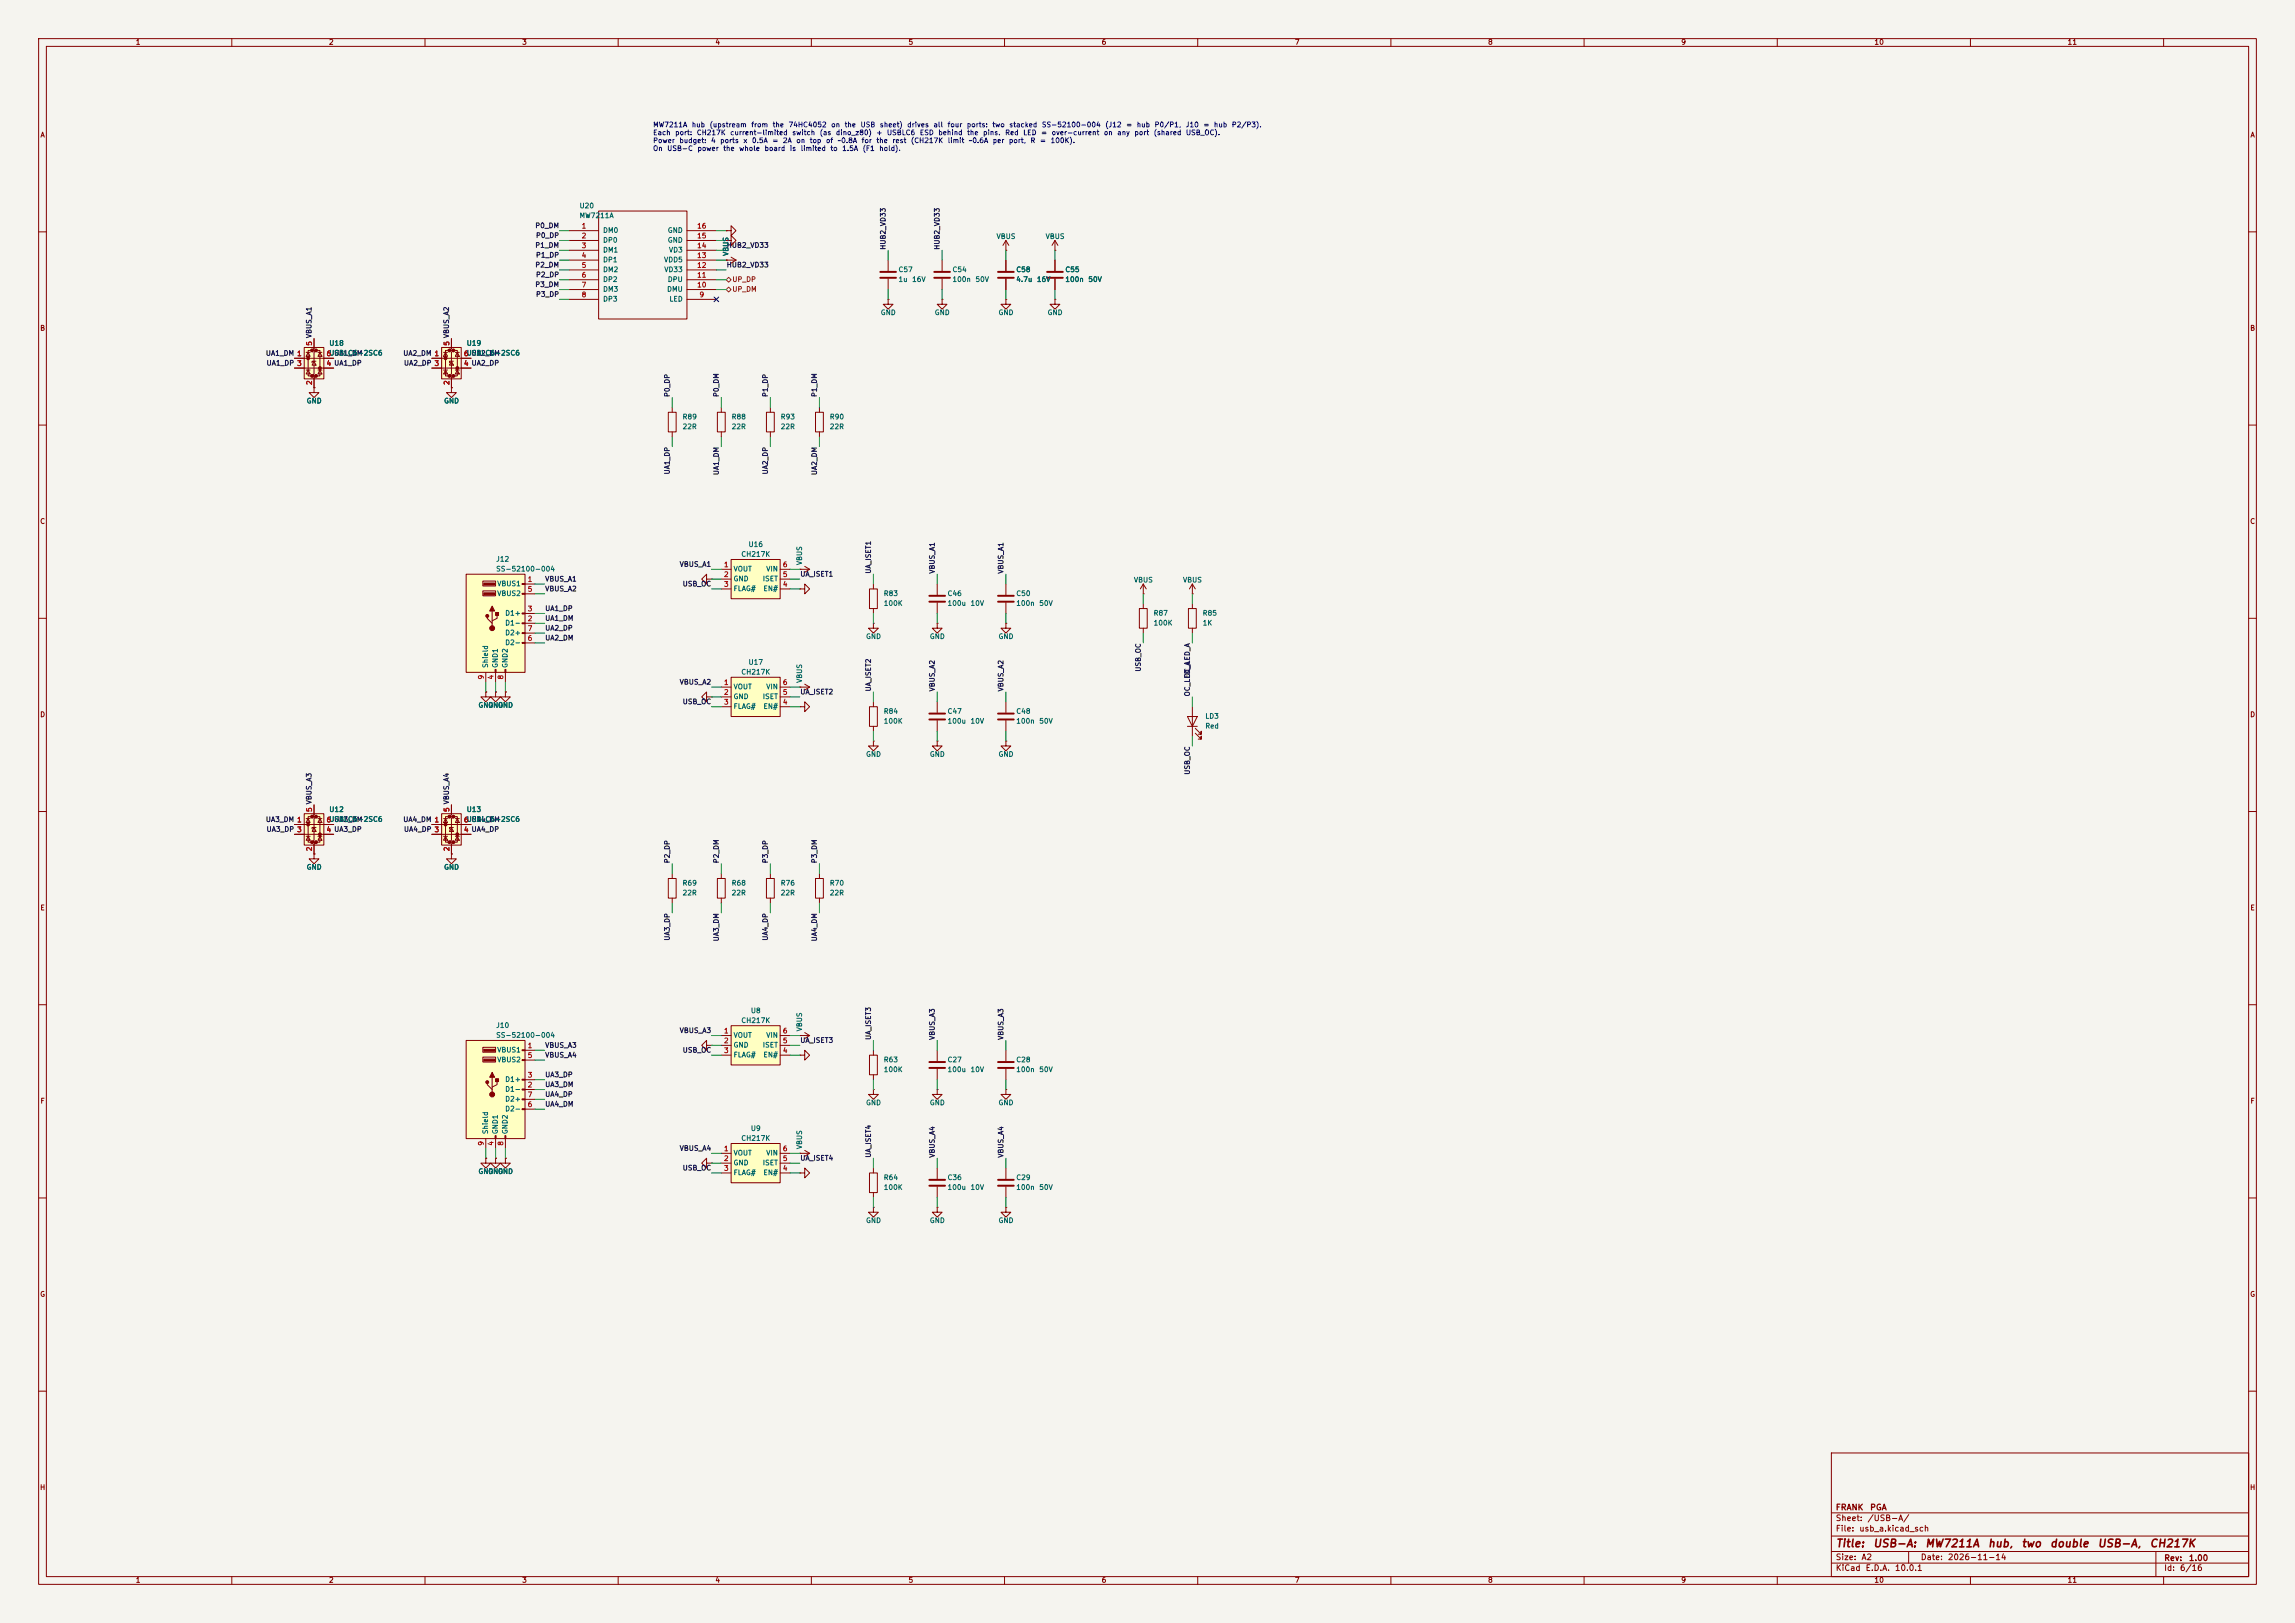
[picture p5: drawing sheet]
<svg xmlns="http://www.w3.org/2000/svg" width="594mm" height="420mm" viewBox="0 0 594 420" stroke-linecap="round" stroke-linejoin="round" font-family="sans-serif">
<defs><g id="words">
<g font-size="2" fill="#840000">
<text x="475" y="400.9">Title:</text>
<text x="484.7" y="400.9">USB-A:</text>
<text x="498.1" y="400.9">MW7211A</text>
<text x="514.4" y="400.9">hub,</text>
<text x="523.1" y="400.9">two</text>
<text x="530.4" y="400.9">double</text>
<text x="542.8" y="400.9">USB-A,</text>
<text x="556.2" y="400.9">CH217K</text>
</g>
<g font-size="1.5" fill="#840000">
<text x="475" y="394">Sheet:</text>
<text x="475" y="391.2">FRANK</text>
<text x="483.2" y="394">/USB-A/</text>
<text x="483.9" y="391.2">PGA</text>
<text x="475" y="396.7">File:</text>
<text x="481.1" y="396.7">usb_a.kicad_sch</text>
<text x="475" y="406.9">KiCad</text>
<text x="475" y="404.1">Size:</text>
<text x="481.7" y="404.1">A2</text>
<text x="482.7" y="406.9">E.D.A.</text>
<text x="490.3" y="406.9">10.0.1</text>
<text x="497" y="404.1">Date:</text>
<text x="504" y="404.1">2026-11-14</text>
<text x="560" y="404.3">Rev:</text>
<text x="560" y="406.9">Id:</text>
<text x="564.1" y="406.9">6/16</text>
<text x="566.4" y="404.3">1.00</text>
</g>
<g font-size="1.3" fill="#840000">
<text x="35" y="11.9">1</text>
<text x="85" y="11.9">2</text>
<text x="135" y="11.9">3</text>
<text x="185" y="11.9">4</text>
<text x="235" y="11.9">5</text>
<text x="285" y="11.9">6</text>
<text x="335" y="11.9">7</text>
<text x="385" y="11.9">8</text>
<text x="435" y="11.9">9</text>
<text x="485" y="11.9">10</text>
<text x="535" y="11.9">11</text>
<text x="10.3" y="35.9">A</text>
<text x="582.3" y="35.9">A</text>
<text x="10.3" y="85.9">B</text>
<text x="582.3" y="85.9">B</text>
<text x="10.3" y="135.9">C</text>
<text x="582.3" y="135.9">C</text>
<text x="10.3" y="185.9">D</text>
<text x="582.3" y="185.9">D</text>
<text x="10.3" y="235.9">E</text>
<text x="582.3" y="235.9">E</text>
<text x="10.3" y="285.9">F</text>
<text x="582.3" y="285.9">F</text>
<text x="10.3" y="335.9">G</text>
<text x="582.3" y="335.9">G</text>
<text x="10.2" y="385.9">H</text>
<text x="582.2" y="385.9">H</text>
<text x="35" y="409.9">1</text>
<text x="85" y="409.9">2</text>
<text x="135" y="409.9">3</text>
<text x="185" y="409.9">4</text>
<text x="235" y="409.9">5</text>
<text x="285" y="409.9">6</text>
<text x="335" y="409.9">7</text>
<text x="385" y="409.9">8</text>
<text x="435" y="409.9">9</text>
<text x="485" y="409.9">10</text>
<text x="535" y="409.9">11</text>
</g>
<g font-size="1.3" fill="#0000c2">
<text x="168.9" y="33.2">MW7211A</text>
<text x="168.9" y="35.3">Each</text>
<text x="174.6" y="35.3">port:</text>
<text x="178.9" y="33.2">hub</text>
<text x="180.2" y="35.3">CH217K</text>
<text x="183.5" y="33.2">(upstream</text>
<text x="188.9" y="35.3">current-limited</text>
<text x="194.3" y="33.2">from</text>
<text x="199.8" y="33.2">the</text>
<text x="204" y="33.2">74HC4052</text>
<text x="204.9" y="35.3">switch</text>
<text x="212" y="35.3">(as</text>
<text x="215" y="33.2">on</text>
<text x="216.2" y="35.3">dino_z80)</text>
<text x="218.5" y="33.2">the</text>
<text x="222.6" y="33.2">USB</text>
<text x="226.7" y="35.3">+</text>
<text x="227.6" y="33.2">sheet)</text>
<text x="229.4" y="35.3">USBLC6</text>
<text x="234.7" y="33.2">drives</text>
<text x="237.9" y="35.3">ESD</text>
<text x="241.5" y="33.2">all</text>
<text x="242.7" y="35.3">behind</text>
<text x="245.1" y="33.2">four</text>
<text x="250.1" y="33.2">ports:</text>
<text x="250.2" y="35.3">the</text>
<text x="254.3" y="35.3">pins.</text>
<text x="256.7" y="33.2">two</text>
<text x="260" y="35.3">Red</text>
<text x="261.1" y="33.2">stacked</text>
<text x="264.7" y="35.3">LED</text>
<text x="269.3" y="35.3">=</text>
<text x="269.5" y="33.2">SS-52100-004</text>
<text x="272.1" y="35.3">over-current</text>
<text x="285.6" y="35.3">on</text>
<text x="285.9" y="33.2">(J12</text>
<text x="289" y="35.3">any</text>
<text x="291.3" y="33.2">=</text>
<text x="293.5" y="35.3">port</text>
<text x="294.1" y="33.2">hub</text>
<text x="298.5" y="35.3">(shared</text>
<text x="298.7" y="33.2">P0/P1,</text>
<text x="306.8" y="33.2">J10</text>
<text x="306.8" y="35.3">USB_OC).</text>
<text x="311.3" y="33.2">=</text>
<text x="314.1" y="33.2">hub</text>
<text x="318.7" y="33.2">P2/P3).</text>
<text x="168.9" y="37.3">Power</text>
<text x="168.9" y="39.4">On</text>
<text x="172.6" y="39.4">USB-C</text>
<text x="175.7" y="37.3">budget:</text>
<text x="180.4" y="39.4">power</text>
<text x="183.9" y="37.3">4</text>
<text x="186.3" y="37.3">ports</text>
<text x="187.1" y="39.4">the</text>
<text x="191.2" y="39.4">whole</text>
<text x="192.3" y="37.3">x</text>
<text x="194.5" y="37.3">0.5A</text>
<text x="197.7" y="39.4">board</text>
<text x="199.8" y="37.3">=</text>
<text x="202.5" y="37.3">2A</text>
<text x="204.3" y="39.4">is</text>
<text x="206" y="37.3">on</text>
<text x="207.1" y="39.4">limited</text>
<text x="209.4" y="37.3">top</text>
<text x="213.6" y="37.3">of</text>
<text x="214.8" y="39.4">to</text>
<text x="216.7" y="37.3">~0.8A</text>
<text x="217.8" y="39.4">1.5A</text>
<text x="222.9" y="37.3">for</text>
<text x="223.1" y="39.4">(F1</text>
<text x="226.7" y="37.3">the</text>
<text x="227.4" y="39.4">hold).</text>
<text x="230.8" y="37.3">rest</text>
<text x="235.6" y="37.3">(CH217K</text>
<text x="245.2" y="37.3">limit</text>
<text x="250.6" y="37.3">~0.6A</text>
<text x="256.8" y="37.3">per</text>
<text x="261" y="37.3">port,</text>
<text x="266.6" y="37.3">R</text>
<text x="269" y="37.3">=</text>
<text x="271.8" y="37.3">100K).</text>
</g>
<g font-size="1.3" fill="#0f0f0f">
<text x="138.4" y="59.3">P0_DM</text>
<text x="138.4" y="64.4">P1_DM</text>
<text x="138.6" y="61.9">P0_DP</text>
<text x="188" y="64.4">HUB2_VD33</text>
<text x="229.5" y="64.8" transform="rotate(-90 229.5 64.8)">HUB2_VD33</text>
<text x="243.5" y="64.8" transform="rotate(-90 243.5 64.8)">HUB2_VD33</text>
<text x="138.4" y="69.5">P2_DM</text>
<text x="138.6" y="67">P1_DP</text>
<text x="188" y="69.5">HUB2_VD33</text>
<text x="138.4" y="74.6">P3_DM</text>
<text x="138.6" y="72">P2_DP</text>
<text x="138.6" y="77.1">P3_DP</text>
<text x="68.7" y="92.4">UA1_DM 1</text>
<text x="68.9" y="94.9">UA1_DP 3</text>
<text x="104.2" y="92.4">UA2_DM 1</text>
<text x="104.4" y="94.9">UA2_DP 3</text>
<text x="173.6" y="102.9" transform="rotate(-90 173.6 102.9)">P0_DP</text>
<text x="186.3" y="102.9" transform="rotate(-90 186.3 102.9)">P0_DM</text>
<text x="199" y="102.9" transform="rotate(-90 199 102.9)">P1_DP</text>
<text x="211.7" y="102.9" transform="rotate(-90 211.7 102.9)">P1_DM</text>
<text x="173.6" y="122.9" transform="rotate(-90 173.6 122.9)">UA1_DP</text>
<text x="186.3" y="123.1" transform="rotate(-90 186.3 123.1)">UA1_DM</text>
<text x="199" y="122.9" transform="rotate(-90 199 122.9)">UA2_DP</text>
<text x="211.7" y="123.1" transform="rotate(-90 211.7 123.1)">UA2_DM</text>
<text x="175.8" y="147">VBUS_A1</text>
<text x="207" y="149.5">UA_ISET1</text>
<text x="225.7" y="148.6" transform="rotate(-90 225.7 148.6)">UA_ISET1</text>
<text x="242.2" y="148.6" transform="rotate(-90 242.2 148.6)">VBUS_A1</text>
<text x="260" y="148.6" transform="rotate(-90 260 148.6)">VBUS_A1</text>
<text x="141" y="153.3">VBUS_A2</text>
<text x="141" y="150.8">VBUS_A1</text>
<text x="176.6" y="152.1">USB_OC</text>
<text x="141" y="158.4">UA1_DP</text>
<text x="141" y="160.9">UA1_DM</text>
<text x="141" y="166">UA2_DM</text>
<text x="141" y="163.5">UA2_DP</text>
<text x="295.6" y="174" transform="rotate(-90 295.6 174)">USB_OC</text>
<text x="175.8" y="177.5">VBUS_A2</text>
<text x="207" y="180">UA_ISET2</text>
<text x="225.7" y="179.1" transform="rotate(-90 225.7 179.1)">UA_ISET2</text>
<text x="242.2" y="179.1" transform="rotate(-90 242.2 179.1)">VBUS_A2</text>
<text x="260" y="179.1" transform="rotate(-90 260 179.1)">VBUS_A2</text>
<text x="308.3" y="175.6" transform="rotate(-90 308.3 175.6)">OC_LED_A</text>
<text x="176.6" y="182.5">USB_OC</text>
<text x="308.3" y="180.3" transform="rotate(-90 308.3 180.3)">OC_LED_A</text>
<text x="308.3" y="200.6" transform="rotate(-90 308.3 200.6)">USB_OC</text>
<text x="68.7" y="213">UA3_DM 1</text>
<text x="68.9" y="215.6">UA3_DP 3</text>
<text x="104.2" y="213">UA4_DM 1</text>
<text x="104.4" y="215.6">UA4_DP 3</text>
<text x="173.6" y="223.5" transform="rotate(-90 173.6 223.5)">P2_DP</text>
<text x="186.3" y="223.5" transform="rotate(-90 186.3 223.5)">P2_DM</text>
<text x="199" y="223.5" transform="rotate(-90 199 223.5)">P3_DP</text>
<text x="211.7" y="223.5" transform="rotate(-90 211.7 223.5)">P3_DM</text>
<text x="173.6" y="243.6" transform="rotate(-90 173.6 243.6)">UA3_DP</text>
<text x="186.3" y="243.7" transform="rotate(-90 186.3 243.7)">UA3_DM</text>
<text x="199" y="243.6" transform="rotate(-90 199 243.6)">UA4_DP</text>
<text x="211.7" y="243.7" transform="rotate(-90 211.7 243.7)">UA4_DM</text>
<text x="175.8" y="267.6">VBUS_A3</text>
<text x="225.7" y="269.2" transform="rotate(-90 225.7 269.2)">UA_ISET3</text>
<text x="242.2" y="269.2" transform="rotate(-90 242.2 269.2)">VBUS_A3</text>
<text x="260" y="269.2" transform="rotate(-90 260 269.2)">VBUS_A3</text>
<text x="141" y="274">VBUS_A4</text>
<text x="141" y="271.4">VBUS_A3</text>
<text x="176.6" y="272.7">USB_OC</text>
<text x="207" y="270.2">UA_ISET3</text>
<text x="141" y="279.1">UA3_DP</text>
<text x="141" y="281.6">UA3_DM</text>
<text x="141" y="286.7">UA4_DM</text>
<text x="141" y="284.1">UA4_DP</text>
<text x="175.8" y="298.1">VBUS_A4</text>
<text x="225.7" y="299.7" transform="rotate(-90 225.7 299.7)">UA_ISET4</text>
<text x="242.2" y="299.7" transform="rotate(-90 242.2 299.7)">VBUS_A4</text>
<text x="260" y="299.7" transform="rotate(-90 260 299.7)">VBUS_A4</text>
<text x="176.6" y="303.2">USB_OC</text>
<text x="207" y="300.6">UA_ISET4</text>
</g>
<g font-size="1.3" fill="#006464">
<text x="149.9" y="54.2">U20</text>
<text x="149.9" y="56.7">MW7211A</text>
<text x="156" y="60.6">DM0</text>
<text x="156" y="63.1">DP0</text>
<text x="156" y="65.6">DM1</text>
<text x="172.7" y="63.1">GND</text>
<text x="172.7" y="60.6">GND</text>
<text x="173" y="65.6">VD3</text>
<text x="257.8" y="62.1">VBUS</text>
<text x="270.5" y="62.1">VBUS</text>
<text x="156" y="68.2">DP1</text>
<text x="156" y="70.7">DM2</text>
<text x="171.7" y="68.2">VDD5</text>
<text x="171.8" y="70.7">VD33</text>
<text x="188.8" y="66.4" transform="rotate(-90 188.8 66.4)">VBUS</text>
<text x="232.4" y="70.7">C57</text>
<text x="246.4" y="70.7">C54</text>
<text x="262.9" y="70.7">C58</text>
<text x="275.6" y="70.7">C55</text>
<text x="156" y="73.3">DP2</text>
<text x="156" y="75.8">DM3</text>
<text x="172.5" y="75.8">DMU</text>
<text x="172.7" y="73.3">DPU</text>
<text x="232.4" y="73.3">1u</text>
<text x="235.9" y="73.3">16V</text>
<text x="246.4" y="73.3">100n</text>
<text x="252.3" y="73.3">50V</text>
<text x="262.9" y="73.3">4.7u</text>
<text x="268.2" y="73.3">16V</text>
<text x="275.6" y="73.3">100n</text>
<text x="281.5" y="73.3">50V</text>
<text x="156" y="78.3">DP3</text>
<text x="173.1" y="78.3">LED</text>
<text x="227.8" y="81.8">GND</text>
<text x="241.8" y="81.8">GND</text>
<text x="258.3" y="81.8">GND</text>
<text x="271" y="81.8">GND</text>
<text x="85.1" y="89.8">U18</text>
<text x="120.7" y="89.8">U19</text>
<text x="85.1" y="92.3">USBLC6-2SC6</text>
<text x="120.7" y="92.3">USBLC6-2SC6</text>
<text x="79.2" y="104.7">GND</text>
<text x="114.8" y="104.7">GND</text>
<text x="176.5" y="108.8">R89</text>
<text x="176.5" y="111.4">22R</text>
<text x="189.2" y="108.8">R88</text>
<text x="189.2" y="111.4">22R</text>
<text x="201.9" y="108.8">R93</text>
<text x="201.9" y="111.4">22R</text>
<text x="214.6" y="108.8">R90</text>
<text x="214.6" y="111.4">22R</text>
<text x="193.6" y="141.8">U16</text>
<text x="128.3" y="145.6">J12</text>
<text x="128.3" y="148.2">SS-52100-004</text>
<text x="189.7" y="148.2">VOUT</text>
<text x="191.7" y="144.4">CH217K</text>
<text x="198.2" y="148.2">VIN</text>
<text x="207.9" y="146.4" transform="rotate(-90 207.9 146.4)">VBUS</text>
<text x="128.6" y="152">VBUS1</text>
<text x="128.6" y="154.5">VBUS2</text>
<text x="189.7" y="150.7">GND</text>
<text x="189.7" y="153.3">FLAG#</text>
<text x="197.3" y="150.7">ISET</text>
<text x="197.5" y="153.3">EN#</text>
<text x="228.6" y="154.5">R83</text>
<text x="245.1" y="154.5">C46</text>
<text x="262.9" y="154.5">C50</text>
<text x="293.4" y="151">VBUS</text>
<text x="306.1" y="151">VBUS</text>
<text x="130.6" y="159.6">D1+</text>
<text x="228.6" y="157.1">100K</text>
<text x="245.1" y="157.1">100u</text>
<text x="251.1" y="157.1">10V</text>
<text x="262.9" y="157.1">100n</text>
<text x="268.8" y="157.1">50V</text>
<text x="298.5" y="159.6">R87</text>
<text x="311.2" y="159.6">R85</text>
<text x="130.6" y="162.2">D1-</text>
<text x="130.6" y="167.2">D2-</text>
<text x="130.6" y="164.7">D2+</text>
<text x="224" y="165.7">GND</text>
<text x="240.5" y="165.7">GND</text>
<text x="258.3" y="165.7">GND</text>
<text x="298.5" y="162.2">100K</text>
<text x="311.2" y="162.2">1K</text>
<text x="126.6" y="173" transform="rotate(-90 126.6 173)">Shield</text>
<text x="129.1" y="173" transform="rotate(-90 129.1 173)">GND1</text>
<text x="131.7" y="173" transform="rotate(-90 131.7 173)">GND2</text>
<text x="193.6" y="172.3">U17</text>
<text x="189.7" y="178.7">VOUT</text>
<text x="191.7" y="174.9">CH217K</text>
<text x="198.2" y="178.7">VIN</text>
<text x="207.9" y="176.9" transform="rotate(-90 207.9 176.9)">VBUS</text>
<text x="123.7" y="183.4">GND</text>
<text x="126.2" y="183.4">GND</text>
<text x="128.8" y="183.4">GND</text>
<text x="189.7" y="181.2">GND</text>
<text x="189.7" y="183.7">FLAG#</text>
<text x="197.3" y="181.2">ISET</text>
<text x="197.5" y="183.7">EN#</text>
<text x="228.6" y="185">R84</text>
<text x="245.1" y="185">C47</text>
<text x="262.9" y="185">C48</text>
<text x="228.6" y="187.6">100K</text>
<text x="245.1" y="187.6">100u</text>
<text x="251.1" y="187.6">10V</text>
<text x="262.9" y="187.6">100n</text>
<text x="268.8" y="187.6">50V</text>
<text x="311.8" y="186.3">LD3</text>
<text x="311.8" y="188.8">Red</text>
<text x="224" y="196.1">GND</text>
<text x="240.5" y="196.1">GND</text>
<text x="258.3" y="196.1">GND</text>
<text x="85.1" y="210.4">U12</text>
<text x="85.1" y="213">USBLC6-2SC6</text>
<text x="120.7" y="210.4">U13</text>
<text x="120.7" y="213">USBLC6-2SC6</text>
<text x="79.2" y="225.3">GND</text>
<text x="114.8" y="225.3">GND</text>
<text x="176.5" y="229.5">R69</text>
<text x="176.5" y="232">22R</text>
<text x="189.2" y="229.5">R68</text>
<text x="189.2" y="232">22R</text>
<text x="201.9" y="229.5">R76</text>
<text x="201.9" y="232">22R</text>
<text x="214.6" y="229.5">R70</text>
<text x="214.6" y="232">22R</text>
<text x="194.2" y="262.5">U8</text>
<text x="128.3" y="266.3">J10</text>
<text x="128.3" y="268.8">SS-52100-004</text>
<text x="189.7" y="268.8">VOUT</text>
<text x="191.7" y="265">CH217K</text>
<text x="198.2" y="268.8">VIN</text>
<text x="207.9" y="267" transform="rotate(-90 207.9 267)">VBUS</text>
<text x="128.6" y="272.6">VBUS1</text>
<text x="128.6" y="275.2">VBUS2</text>
<text x="189.7" y="271.4">GND</text>
<text x="189.7" y="273.9">FLAG#</text>
<text x="197.3" y="271.4">ISET</text>
<text x="197.5" y="273.9">EN#</text>
<text x="228.6" y="275.2">R63</text>
<text x="245.1" y="275.2">C27</text>
<text x="262.9" y="275.2">C28</text>
<text x="130.6" y="280.3">D1+</text>
<text x="228.6" y="277.7">100K</text>
<text x="245.1" y="277.7">100u</text>
<text x="251.1" y="277.7">10V</text>
<text x="262.9" y="277.7">100n</text>
<text x="268.8" y="277.7">50V</text>
<text x="130.6" y="282.8">D1-</text>
<text x="130.6" y="287.9">D2-</text>
<text x="130.6" y="285.3">D2+</text>
<text x="224" y="286.3">GND</text>
<text x="240.5" y="286.3">GND</text>
<text x="258.3" y="286.3">GND</text>
<text x="126.6" y="293.6" transform="rotate(-90 126.6 293.6)">Shield</text>
<text x="129.1" y="293.6" transform="rotate(-90 129.1 293.6)">GND1</text>
<text x="131.7" y="293.6" transform="rotate(-90 131.7 293.6)">GND2</text>
<text x="194.2" y="293">U9</text>
<text x="189.7" y="299.3">VOUT</text>
<text x="191.7" y="295.5">CH217K</text>
<text x="198.2" y="299.3">VIN</text>
<text x="207.9" y="297.5" transform="rotate(-90 207.9 297.5)">VBUS</text>
<text x="123.7" y="304.1">GND</text>
<text x="126.2" y="304.1">GND</text>
<text x="128.8" y="304.1">GND</text>
<text x="189.7" y="301.9">GND</text>
<text x="189.7" y="304.4">FLAG#</text>
<text x="197.3" y="301.9">ISET</text>
<text x="197.5" y="304.4">EN#</text>
<text x="228.6" y="305.7">R64</text>
<text x="245.1" y="305.7">C36</text>
<text x="262.9" y="305.7">C29</text>
<text x="228.6" y="308.2">100K</text>
<text x="245.1" y="308.2">100u</text>
<text x="251.1" y="308.2">10V</text>
<text x="262.9" y="308.2">100n</text>
<text x="268.8" y="308.2">50V</text>
<text x="224" y="316.8">GND</text>
<text x="240.5" y="316.8">GND</text>
<text x="258.3" y="316.8">GND</text>
</g>
<g font-size="1.3" fill="#a90000">
<text x="150.4" y="59.4">1</text>
<text x="180.3" y="59.4">16</text>
<text x="150.4" y="62">2</text>
<text x="150.4" y="64.5">3</text>
<text x="180.3" y="64.5">14</text>
<text x="180.3" y="62">15</text>
<text x="150.4" y="67.1">4</text>
<text x="150.4" y="69.6">5</text>
<text x="180.3" y="69.6">12</text>
<text x="180.3" y="67.1">13</text>
<text x="150.4" y="72.1">6</text>
<text x="150.4" y="74.7">7</text>
<text x="150.4" y="77.2">8</text>
<text x="180.3" y="74.7">10</text>
<text x="180.3" y="72.1">11</text>
<text x="180.9" y="77.2">9</text>
<text x="81" y="89.6" transform="rotate(-90 81 89.6)">5 VBUS_A1</text>
<text x="81" y="89.6" transform="rotate(-90 81 89.6)">5</text>
<text x="116.6" y="89.6" transform="rotate(-90 116.6 89.6)">5 VBUS_A2</text>
<text x="116.6" y="89.6" transform="rotate(-90 116.6 89.6)">5</text>
<text x="76.8" y="92.5">1</text>
<text x="76.8" y="95">3</text>
<text x="84.4" y="95">4 UA1_DP</text>
<text x="84.4" y="92.5">6 UA1_DM</text>
<text x="84.4" y="95">4</text>
<text x="84.4" y="92.5">6</text>
<text x="112.3" y="92.5">1</text>
<text x="112.3" y="95">3</text>
<text x="119.9" y="95">4 UA2_DP</text>
<text x="119.9" y="92.5">6 UA2_DM</text>
<text x="119.9" y="95">4</text>
<text x="119.9" y="92.5">6</text>
<text x="81" y="99.8" transform="rotate(-90 81 99.8)">2</text>
<text x="116.6" y="99.8" transform="rotate(-90 116.6 99.8)">2</text>
<text x="187.3" y="147.1">1</text>
<text x="187.3" y="149.6">2</text>
<text x="202.5" y="149.6">5</text>
<text x="202.5" y="147.1">6</text>
<text x="136.5" y="150.9">1</text>
<text x="136.5" y="153.4">5</text>
<text x="187.3" y="152.1">3</text>
<text x="202.5" y="152.1">4</text>
<text x="136.5" y="161">2</text>
<text x="136.5" y="158.5">3</text>
<text x="136.5" y="166.1">6</text>
<text x="136.5" y="163.6">7</text>
<text x="125.5" y="176" transform="rotate(-90 125.5 176)">9</text>
<text x="128" y="176" transform="rotate(-90 128 176)">4</text>
<text x="130.6" y="176" transform="rotate(-90 130.6 176)">8</text>
<text x="187.3" y="177.5">1</text>
<text x="202.5" y="177.5">6</text>
<text x="187.3" y="180.1">2</text>
<text x="187.3" y="182.6">3</text>
<text x="202.5" y="182.6">4</text>
<text x="202.5" y="180.1">5</text>
<text x="76.8" y="213.1">1</text>
<text x="76.8" y="215.6">3</text>
<text x="81" y="210.3" transform="rotate(-90 81 210.3)">5 VBUS_A3</text>
<text x="81" y="210.3" transform="rotate(-90 81 210.3)">5</text>
<text x="84.4" y="215.6">4 UA3_DP</text>
<text x="84.4" y="213.1">6 UA3_DM</text>
<text x="84.4" y="215.6">4</text>
<text x="84.4" y="213.1">6</text>
<text x="112.3" y="213.1">1</text>
<text x="112.3" y="215.6">3</text>
<text x="116.6" y="210.3" transform="rotate(-90 116.6 210.3)">5 VBUS_A4</text>
<text x="116.6" y="210.3" transform="rotate(-90 116.6 210.3)">5</text>
<text x="119.9" y="215.6">4 UA4_DP</text>
<text x="119.9" y="213.1">6 UA4_DM</text>
<text x="119.9" y="215.6">4</text>
<text x="119.9" y="213.1">6</text>
<text x="81" y="220.4" transform="rotate(-90 81 220.4)">2</text>
<text x="116.6" y="220.4" transform="rotate(-90 116.6 220.4)">2</text>
<text x="187.3" y="267.7">1</text>
<text x="202.5" y="267.7">6</text>
<text x="136.5" y="271.5">1</text>
<text x="136.5" y="274.1">5</text>
<text x="187.3" y="270.3">2</text>
<text x="187.3" y="272.8">3</text>
<text x="202.5" y="272.8">4</text>
<text x="202.5" y="270.3">5</text>
<text x="136.5" y="281.7">2</text>
<text x="136.5" y="279.1">3</text>
<text x="136.5" y="286.8">6</text>
<text x="136.5" y="284.2">7</text>
<text x="125.5" y="296.6" transform="rotate(-90 125.5 296.6)">9</text>
<text x="128" y="296.6" transform="rotate(-90 128 296.6)">4</text>
<text x="130.6" y="296.6" transform="rotate(-90 130.6 296.6)">8</text>
<text x="187.3" y="298.2">1</text>
<text x="202.5" y="298.2">6</text>
<text x="187.3" y="300.7">2</text>
<text x="187.3" y="303.3">3</text>
<text x="202.5" y="303.3">4</text>
<text x="202.5" y="300.7">5</text>
</g>
<g font-size="1.3" fill="#725600">
<text x="189.4" y="73.3">UP_DP</text>
<text x="189.4" y="75.8">UP_DM</text>
</g>
</g></defs>
<path d="M0 0h594v420h-594z" fill="#f5f4ef" stroke="#f5f4ef" stroke-width=".26"/>
<g fill="none" stroke="#840000" stroke-width=".26">
<path d="M10 10h574v400h-574zM12 12h570v396h-570zM60 10v2M110 10v2M160 10v2M210 10v2M260 10v2M310 10v2M360 10v2M410 10v2M460 10v2M510 10v2"/>
<path d="M560 10v2M10 60h2M582 60h2M10 110h2M582 110h2M10 160h2M582 160h2M10 210h2M582 210h2M10 260h2M207 268h.1M207 273.1h1.3v-1.3l1.2 1.3-1.2 1.2v-1.2"/>
<path d="M207 273.1h.1M207 268h2.5M208.3 267.2l1.2 .8M209.5 268l-1.2 .7M582 260h2M10 310h2M582 310h2M10 360h2M474 376h108v32h-108zM582 360h2M474 397.5h108M474 391.5h108"/>
<path d="M60 408v2M110 408v2M160 408v2M210 408v2M260 408v2M310 408v2M360 408v2M410 408v2M460 408v2M474 404.5h108M474 401.5h108M494 401.5v3"/>
<path d="M510 408v2M558 401.5v6.5M560 408v2"/>
</g>
<path d="M189.2 265.4h12.7v10.2h-12.7z" fill="#ffffc2"/>
<path d="M186.7 268h2.5M186.7 270.5h2.5M186.7 273.1h2.5M189.2 265.4h12.7v10.2h-12.7zM201.9 268h2.6M201.9 270.5h2.6M201.9 273.1h2.6" fill="none" stroke="#840000" stroke-width=".26"/>
<path d="M78.7 89.9h5.1v8.1h-5.1z" fill="#ffffc2"/>
<g fill="#840000" stroke="#840000" stroke-width=".51">
<circle cx="79.8" cy="92.7" r=".25"/>
<circle cx="80.8" cy="90.7" r=".25"/>
<circle cx="80.8" cy="97.3" r=".25"/>
<circle cx="81.8" cy="90.7" r=".25"/>
<circle cx="81.8" cy="97.3" r=".25"/>
<circle cx="82.8" cy="95.2" r=".25"/>
</g>
<g fill="none" stroke="#840000" stroke-width=".26">
<path d="M76.2 92.7h10.2M76.2 95.3h10.2M78.7 89.9h5.1v8.1h-5.1zM79.2 95.8h1.1M79.2 91.2h1.1M79.8 91.2l.5 1h-1.1zM79.8 95.8l.5 1h-1.1zM80.8 90.7h-1v6.6h1M81.3 87.6v2.6l-.5 .5h1l-.5 .5v5.6l-.5 .5h1l-.5 .5v2.5M81.3 93.5l.5 1h-1zM81.8 93.5h-1v.4M81.8 90.7h1v6.6h-1"/>
<path d="M82.3 95.8h1M82.3 91.2h1M82.8 91.2l.5 1h-1zM82.8 95.8l.5 1h-1zM81.3 100.3v1.3h1.2l-1.2 1.3-1.3-1.3h1.3M81.3 100.3h.1M307.3 185.4h2.6l-1.3 2.6zM307.3 188h2.6M308.6 182.9v7.6M309.4 189.7l1.5 1.6v-.8v.8h-.8M309.4 188.5l1.5 1.5v-.8v.8h-.8"/>
</g>
<path d="M114.3 210.6h5.1v8.1h-5.1z" fill="#ffffc2"/>
<g fill="#840000" stroke="#840000" stroke-width=".51">
<circle cx="115.3" cy="213.4" r=".25"/>
<circle cx="116.3" cy="211.3" r=".25"/>
<circle cx="116.3" cy="217.9" r=".25"/>
<circle cx="117.3" cy="211.3" r=".25"/>
<circle cx="117.3" cy="217.9" r=".25"/>
<circle cx="118.4" cy="215.9" r=".25"/>
</g>
<g fill="none" stroke="#840000" stroke-width=".26">
<path d="M242.6 151.1v2.8M242.6 156v2.8M294.9 157.5h2v5.1h-2zM295.9 156.2v1.3M242.6 161.3v1.3h1.2l-1.2 1.2-1.3-1.2h1.3M242.6 161.3h.1M295.9 162.6v1.2M111.8 213.4h10.1M111.8 215.9h10.1M114.3 210.6h5.1v8.1h-5.1zM114.8 216.4h1M114.8 211.8h1"/>
<path d="M115.3 211.8l.5 1.1h-1zM115.3 216.4l.5 1h-1zM116.3 211.3h-1v6.6h1M116.8 208.3v2.5l-.5 .5h1l-.5 .5v5.6l-.5 .5h1l-.5 .5v2.6M116.8 214.1l.5 1h-1zM117.3 214.1h-1v.4M117.3 211.3h1.1v6.6h-1.1M117.9 216.4h1M117.9 211.8h1M118.4 211.8l.5 1.1h-1zM118.4 216.4l.5 1h-1zM81.3 221v1.3h1.2l-1.2 1.2-1.3-1.2h1.3"/>
<path d="M81.3 221h.1M116.8 221v1.3h1.3l-1.3 1.2-1.2-1.2h1.2M116.8 221h.1M207 298.5h.1M207 298.5h2.5M208.3 297.7l1.2 .8M209.5 298.5l-1.2 .7M207 303.5h1.3v-1.2l1.2 1.2-1.2 1.3v-1.3M207 303.5h.1"/>
</g>
<path d="M240.5 154.2h4.1M240.5 155.7h4.1" fill="none" stroke="#840000" stroke-width=".51"/>
<path d="M189.2 295.9h12.7v10.2h-12.7z" fill="#ffffc2"/>
<path d="M295.9 153.7h.1M295.9 151.1l-.8 1.3M295.9 151.1l.8 1.3M295.9 151.1v2.6M186.7 298.5h2.5M189.2 295.9h12.7v10.2h-12.7zM201.9 298.5h2.6M186.7 301h2.5M186.7 303.5h2.5M201.9 301h2.6M201.9 303.5h2.6" fill="none" stroke="#840000" stroke-width=".26"/>
<path d="M78.7 210.6h5.1v8.1h-5.1z" fill="#ffffc2"/>
<g fill="#840000" stroke="#840000" stroke-width=".51">
<circle cx="79.8" cy="213.4" r=".25"/>
<circle cx="80.8" cy="211.3" r=".25"/>
<circle cx="80.8" cy="217.9" r=".25"/>
<circle cx="81.8" cy="211.3" r=".25"/>
<circle cx="81.8" cy="217.9" r=".25"/>
<circle cx="82.8" cy="215.9" r=".25"/>
</g>
<g fill="none" stroke="#840000" stroke-width=".26">
<path d="M116.8 100.3v1.3h1.3l-1.3 1.3-1.2-1.3h1.2M116.8 100.3h.1M182.9 149.9v-1.3l-1.3 1.3 1.3 1.2v-1.2h1.2M184.1 149.9h.1M260.3 151.1v2.8M260.3 156v2.8M260.3 161.3v1.3h1.3l-1.3 1.2-1.2-1.2h1.2M260.3 161.3h.1M182.9 180.3v-1.2l-1.3 1.2 1.3 1.3v-1.3h1.2M184.1 180.3h.1M242.6 181.6v2.8M242.6 186.4v2.8"/>
<path d="M76.2 213.4h10.2M76.2 215.9h10.2M78.7 210.6h5.1v8.1h-5.1zM79.2 216.4h1.1M79.2 211.8h1.1M79.8 211.8l.5 1.1h-1.1zM79.8 216.4l.5 1h-1.1zM80.8 211.3h-1v6.6h1M81.3 208.3v2.5l-.5 .5h1l-.5 .5v5.6l-.5 .5h1l-.5 .5v2.6M81.3 214.1l.5 1h-1zM81.8 214.1h-1v.4M81.8 211.3h1v6.6h-1"/>
<path d="M82.3 216.4h1M82.3 211.8h1M82.8 211.8l.5 1.1h-1zM82.8 216.4l.5 1h-1zM182.9 301v-1.3l-1.3 1.3 1.3 1.3v-1.3h1.2M184.1 301h.1"/>
</g>
<path d="M258.3 154.2h4.1M258.3 155.7h4.1M240.5 184.7h4.1M240.5 186.2h4.1" fill="none" stroke="#840000" stroke-width=".51"/>
<path d="M114.3 89.9h5.1v8.1h-5.1z" fill="#ffffc2"/>
<g fill="#840000" stroke="#840000" stroke-width=".51">
<circle cx="115.3" cy="92.7" r=".25"/>
<circle cx="116.3" cy="90.7" r=".25"/>
<circle cx="116.3" cy="97.3" r=".25"/>
<circle cx="117.3" cy="90.7" r=".25"/>
<circle cx="117.3" cy="97.3" r=".25"/>
<circle cx="118.4" cy="95.2" r=".25"/>
</g>
<g fill="none" stroke="#840000" stroke-width=".26">
<path d="M111.8 92.7h10.1M111.8 95.3h10.1M114.3 89.9h5.1v8.1h-5.1zM114.8 95.8h1M114.8 91.2h1M115.3 91.2l.5 1h-1zM115.3 95.8l.5 1h-1zM116.3 90.7h-1v6.6h1M116.8 87.6v2.6l-.5 .5h1l-.5 .5v5.6l-.5 .5h1l-.5 .5v2.5M116.8 93.5l.5 1h-1zM117.3 93.5h-1v.4M117.3 90.7h1.1v6.6h-1.1"/>
<path d="M117.9 95.8h1M117.9 91.2h1M118.4 91.2l.5 1h-1zM118.4 95.8l.5 1h-1zM307.6 157.5h2v5.1h-2zM308.6 153.7h.1M308.6 151.1v2.6M308.6 156.2v1.3M308.6 151.1l-.8 1.3M308.6 151.1l.8 1.3M125.7 179.1v1.2h1.3l-1.3 1.3-1.2-1.3h1.2M125.7 179.1h.1"/>
<path d="M128.3 179.1v1.2h1.2l-1.2 1.3-1.3-1.3h1.3M128.3 179.1h.1M130.8 179.1v1.2h1.3l-1.3 1.3-1.3-1.3h1.3M130.8 179.1h.1M308.6 162.6v1.2M242.6 191.8v1.2h1.2l-1.2 1.3-1.3-1.3h1.3M242.6 191.8h.1M260.3 191.8v1.2h1.3l-1.3 1.3-1.2-1.3h1.2M260.3 191.8h.1M260.3 181.6v2.8M260.3 186.4v2.8M125.7 299.7v1.3h1.3l-1.3 1.3-1.2-1.3h1.2"/>
<path d="M125.7 299.7h.1M128.3 299.7v1.3h1.2l-1.2 1.3-1.3-1.3h1.3M128.3 299.7h.1M130.8 299.7v1.3h1.3l-1.3 1.3-1.3-1.3h1.3M130.8 299.7h.1"/>
</g>
<path d="M258.3 184.7h4.1M258.3 186.2h4.1" fill="none" stroke="#840000" stroke-width=".51"/>
<path d="M120.6 269.2h15.3v25.4h-15.3z" fill="#ffffc2"/>
<g fill="none" stroke="#840000" stroke-width=".26">
<path d="M120.6 269.2h15.3v25.4h-15.3zM125 271h3.3v1.3h-3.3zM125 273.6h3.3v1.2h-3.3zM127.4 278.8v2.5M128.7 279.4v1.3l-1.3 .6v.6M135.1 271.7h.8v.2h-.8zM135.1 274.2h.8v.2h-.8zM135.1 279.3h.8v.2h-.8zM135.9 271.8h2.5M135.9 279.4h2.5M135.9 274.3h2.5M125.7 294.6v2.6"/>
<path d="M126.1 280v.7l1.3 1.2v.7M128.1 293.9h.3v.7h-.3zM128.3 294.6v2.6M130.7 293.9h.2v.7h-.2zM130.8 294.6v2.6M135.1 281.8h.8v.3h-.8zM135.1 284.4h.8v.2h-.8zM135.1 286.9h.8v.2h-.8zM135.9 281.9h2.5M135.9 287h2.5M135.9 284.5h2.5"/>
</g>
<g fill="#840000" stroke="#840000" stroke-width=".26">
<path d="M127.4 277.5l.6 1.3h-1.3z"/>
<path d="M125.2 271.5h2.8v.5h-2.8z"/>
<path d="M125.2 274.1h2.8v.5h-2.8z"/>
<path d="M128.3 279.1h.7v.8h-.7z"/>
<circle cx="126.1" cy="280" r=".38"/>
<circle cx="127.4" cy="283.2" r=".63"/>
</g>
<path d="M120.6 148.6h15.3v25.4h-15.3z" fill="#ffffc2"/>
<g fill="none" stroke="#840000" stroke-width=".26">
<path d="M120.6 148.6h15.3v25.4h-15.3zM125 150.4h3.3v1.2h-3.3zM125 152.9h3.3v1.3h-3.3zM126.1 159.4v.6l1.3 1.3v.6M127.4 158.1v2.6M128.7 158.8v1.2l-1.3 .7v.6M135.1 151h.8v.3h-.8zM135.1 153.5h.8v.3h-.8zM135.1 158.6h.8v.3h-.8zM135.9 151.1h2.5M135.9 158.8h2.5M135.9 153.7h2.5"/>
<path d="M125.7 174v2.5M128.1 173.2h.3v.8h-.3zM128.3 174v2.5M130.7 173.2h.2v.8h-.2zM130.8 174v2.5M135.1 161.2h.8v.2h-.8zM135.1 163.7h.8v.3h-.8zM135.1 166.2h.8v.3h-.8zM135.9 161.3h2.5M135.9 166.4h2.5M135.9 163.8h2.5M225 273.1h2.1v5h-2.1z"/>
<path d="M226.1 271.8v1.3M226.1 278.1v1.3M242.6 271.8v2.8M242.6 276.6v2.8"/>
</g>
<g fill="#840000" stroke="#840000" stroke-width=".26">
<path d="M127.4 156.8l.6 1.3h-1.3z"/>
<path d="M125.2 150.9h2.8v.5h-2.8z"/>
<path d="M125.2 153.4h2.8v.5h-2.8z"/>
<path d="M128.3 158.5h.7v.8h-.7z"/>
<circle cx="126.1" cy="159.4" r=".38"/>
<circle cx="127.4" cy="162.6" r=".63"/>
</g>
<path d="M240.5 274.8h4.1M240.5 276.4h4.1" fill="none" stroke="#840000" stroke-width=".51"/>
<path d="M189.2 175.3h12.7v10.1h-12.7z" fill="#ffffc2"/>
<g fill="none" stroke="#840000" stroke-width=".26">
<path d="M198.4 106.7h2v5.1h-2zM199.4 105.4v1.3M199.4 111.8v1.2M211.1 106.7h2v5.1h-2zM212.1 105.4v1.3M212.1 111.8v1.2M207 152.4h1.3v-1.3l1.2 1.3-1.2 1.3v-1.3M207 152.4h.1M207 147.3h.1M207 147.3h2.5M208.3 146.6l1.2 .7M209.5 147.3l-1.2 .8"/>
<path d="M186.7 177.8h2.5M189.2 175.3h12.7v10.1h-12.7zM201.9 177.8h2.6M207 177.8h.1M207 177.8h2.5M208.3 177l1.2 .8M209.5 177.8l-1.2 .8M186.7 180.3h2.5M186.7 182.9h2.5M201.9 180.3h2.6M201.9 182.9h2.6M207 182.9h1.3v-1.3l1.2 1.3-1.2 1.3v-1.3"/>
<path d="M207 182.9h.1M242.6 312.4v1.3h1.2l-1.2 1.3-1.3-1.3h1.3M242.6 312.4h.1M242.6 302.3v2.8M242.6 307.1v2.8M260.3 302.3v2.8M260.3 307.1v2.8"/>
</g>
<path d="M240.5 305.3h4.1M240.5 306.8h4.1M258.3 305.3h4.1M258.3 306.8h4.1" fill="none" stroke="#840000" stroke-width=".51"/>
<path d="M189.2 144.8h12.7v10.1h-12.7z" fill="#ffffc2"/>
<g fill="none" stroke="#840000" stroke-width=".26">
<path d="M147.3 59.7h7.6M154.9 54.6h22.9v28h-22.9zM177.8 59.7h7.6M188 59.7h1.2v-1.3l1.3 1.3-1.3 1.3v-1.3M188 59.7h.1M147.3 62.2h7.6M147.3 64.8h7.6M147.3 67.3h7.6M147.3 69.9h7.6M147.3 72.4h7.6M147.3 74.9h7.6M147.3 77.5h7.6"/>
<path d="M177.8 62.2h7.6M177.8 64.8h7.6M177.8 67.3h7.6M177.8 69.9h7.6M177.8 72.4h7.6M177.8 74.9h7.6M177.8 77.5h7.6M188 67.3h.1M188 62.2h1.2v-1.2l1.3 1.2-1.3 1.3v-1.3M188 62.2h.1M188 67.3h2.5M189.2 66.5l1.3 .8"/>
<path d="M190.5 67.3l-1.3 .8M229.9 77.5v1.2h1.2l-1.2 1.3-1.3-1.3h1.3M229.9 77.5h.1M229.9 67.3v2.8M229.9 72.1v2.8M243.8 77.5v1.2h1.3l-1.3 1.3-1.2-1.3h1.2M243.8 77.5h.1M243.8 67.3v2.8M243.8 72.1v2.8M260.3 77.5v1.2h1.3l-1.3 1.3-1.2-1.3h1.2M260.3 77.5h.1M260.3 64.8h.1"/>
<path d="M260.3 62.2v2.6M260.3 67.3v2.8M260.3 72.1v2.8M260.3 62.2l-.7 1.3M260.3 62.2l.8 1.3M273 77.5v1.2h1.3l-1.3 1.3-1.2-1.3h1.2M273 77.5h.1M273 64.8h.1M273 62.2v2.6M273 67.3v2.8M273 72.1v2.8M273 62.2l-.7 1.3"/>
<path d="M273 62.2l.8 1.3M76.2 92.7h2.5M76.2 95.3h2.5M81.3 87.6v2.6M81.3 97.8v2.5M83.8 92.7h2.6M83.8 95.3h2.6M111.8 92.7h2.5M111.8 95.3h2.5M116.8 87.6v2.6M116.8 97.8v2.5M119.4 92.7h2.5"/>
<path d="M119.4 95.3h2.5M81.3 100.3h.1M116.8 100.3h.1M173 106.7h2v5.1h-2zM174 105.4v1.3M174 111.8v1.2M185.7 106.7h2v5.1h-2zM186.7 105.4v1.3M186.7 111.8v1.2M186.7 147.3h2.5M186.7 149.9h2.5M186.7 152.4h2.5"/>
<path d="M189.2 144.8h12.7v10.1h-12.7zM201.9 147.3h2.6M201.9 149.9h2.6M201.9 152.4h2.6M225 152.4h2.1v5.1h-2.1zM226.1 151.1v1.3M226.1 157.5v1.3M125.7 179.1h.1M128.3 179.1h.1M130.8 179.1h.1M226.1 161.3v1.3h1.2l-1.2 1.2-1.3-1.2h1.3M226.1 161.3h.1"/>
<path d="M225 182.9h2.1v5.1h-2.1zM226.1 191.8v1.2h1.2l-1.2 1.3-1.3-1.3h1.3M226.1 191.8h.1M226.1 181.6v1.3M226.1 188v1.2M76.2 213.4h2.5M76.2 215.9h2.5M81.3 208.3v2.5M81.3 218.4v2.6M83.8 213.4h2.6M83.8 215.9h2.6M111.8 213.4h2.5"/>
<path d="M111.8 215.9h2.5M116.8 208.3v2.5M116.8 218.4v2.6M119.4 213.4h2.5M119.4 215.9h2.5M81.3 221h.1M116.8 221h.1M173 227.3h2v5.1h-2zM174 226.1v1.2M174 232.4v1.3M185.7 227.3h2v5.1h-2zM186.7 226.1v1.2"/>
<path d="M186.7 232.4v1.3M198.4 227.3h2v5.1h-2zM199.4 226.1v1.2M199.4 232.4v1.3M211.1 227.3h2v5.1h-2zM212.1 226.1v1.2M212.1 232.4v1.3M182.9 270.5v-1.3l-1.3 1.3 1.3 1.3v-1.3h1.2M184.1 270.5h.1M260.3 271.8v2.8M260.3 276.6v2.8M125.7 299.7h.1"/>
<path d="M128.3 299.7h.1M130.8 299.7h.1M226.1 281.9v1.3h1.2l-1.2 1.3-1.3-1.3h1.3M226.1 281.9h.1M242.6 281.9v1.3h1.2l-1.2 1.3-1.3-1.3h1.3M242.6 281.9h.1M260.3 281.9v1.3h1.3l-1.3 1.3-1.2-1.3h1.2M260.3 281.9h.1M225 303.5h2.1v5.1h-2.1zM226.1 312.4v1.3h1.2l-1.2 1.3-1.3-1.3h1.3M226.1 312.4h.1M226.1 302.3v1.2"/>
<path d="M226.1 308.6v1.3M260.3 312.4v1.3h1.3l-1.3 1.3-1.2-1.3h1.2M260.3 312.4h.1"/>
</g>
<path d="M227.8 70.4h4.1M227.8 71.9h4.1M241.8 70.4h4.1M241.8 71.9h4.1M258.3 70.4h4.1M258.3 71.9h4.1M271 70.4h4.1M271 71.9h4.1M258.3 274.8h4.1M258.3 276.4h4.1" fill="none" stroke="#840000" stroke-width=".51"/>
<path d="M188 72.4l.6-.6 .6 .6-.6 .6zM188 74.9l.6-.6 .6 .6-.6 .7z" fill="none" stroke="#725600" stroke-width=".26"/>
<g fill="none" stroke="#009600" stroke-width=".26">
<path d="M144.8 59.7h2.5M185.4 59.7h2.6M144.8 72.4h2.5M144.8 67.3h2.5M144.8 74.9h2.5M144.8 62.2h2.5M144.8 69.9h2.5M144.8 64.8h2.5M144.8 77.5h2.5M185.4 72.4h2.6M185.4 67.3h2.6M185.4 74.9h2.6"/>
<path d="M185.4 62.2h2.6M185.4 69.9h2.6M185.4 64.8h2.6M229.9 64.8v2.5M229.9 74.9v2.6M243.8 64.8v2.5M243.8 74.9v2.6M260.3 64.8v2.5M260.3 74.9v2.6M273 64.8v2.5M273 74.9v2.6M174 102.9v2.5"/>
<path d="M174 113v2.6M186.7 102.9v2.5M186.7 113v2.6M199.4 102.9v2.5M199.4 113v2.6M212.1 102.9v2.5M212.1 113v2.6M138.4 151.1h2.6M138.4 158.8h2.6M138.4 153.7h2.6M184.1 152.4h2.6M184.1 149.9h2.6"/>
<path d="M184.1 147.3h2.6M204.5 152.4h2.5M204.5 149.9h2.5M204.5 147.3h2.5M226.1 148.6v2.5M226.1 158.8v2.5M242.6 148.6v2.5M242.6 158.8v2.5M260.3 148.6v2.5M260.3 158.8v2.5M295.9 153.7v2.5M308.6 153.7v2.5"/>
<path d="M125.7 176.5v2.6M128.3 176.5v2.6M130.8 176.5v2.6M138.4 163.8h2.6M138.4 166.4h2.6M138.4 161.3h2.6M184.1 177.8h2.6M204.5 177.8h2.5M226.1 179.1v2.5M242.6 179.1v2.5M260.3 179.1v2.5M295.9 163.8v2.6"/>
<path d="M308.6 163.8v2.6M184.1 180.3h2.6M184.1 182.9h2.6M204.5 180.3h2.5M204.5 182.9h2.5M226.1 189.2v2.6M242.6 189.2v2.6M260.3 189.2v2.6M308.6 180.3v2.6M308.6 190.5v2.5M174 223.5v2.6M174 233.7v2.5"/>
<path d="M186.7 223.5v2.6M186.7 233.7v2.5M199.4 223.5v2.6M199.4 233.7v2.5M212.1 223.5v2.6M212.1 233.7v2.5M138.4 274.3h2.6M138.4 271.8h2.6M138.4 279.4h2.6M184.1 268h2.6M184.1 270.5h2.6M184.1 273.1h2.6"/>
<path d="M204.5 268h2.5M204.5 270.5h2.5M204.5 273.1h2.5M226.1 269.2v2.6M226.1 279.4v2.5M242.6 269.2v2.6M242.6 279.4v2.5M260.3 269.2v2.6M260.3 279.4v2.5M125.7 297.2v2.5M128.3 297.2v2.5M130.8 297.2v2.5"/>
<path d="M138.4 287h2.6M138.4 281.9h2.6M138.4 284.5h2.6M184.1 298.5h2.6M204.5 298.5h2.5M226.1 299.7v2.6M242.6 299.7v2.6M260.3 299.7v2.6M184.1 301h2.6M184.1 303.5h2.6M204.5 301h2.5M204.5 303.5h2.5"/>
<path d="M226.1 309.9v2.5M242.6 309.9v2.5M260.3 309.9v2.5"/>
</g>
<path d="M184.8 76.9l1.2 1.2M186 76.9l-1.2 1.2" fill="none" stroke="#000084" stroke-width=".26"/>
<use href="#words"/>
</svg>
